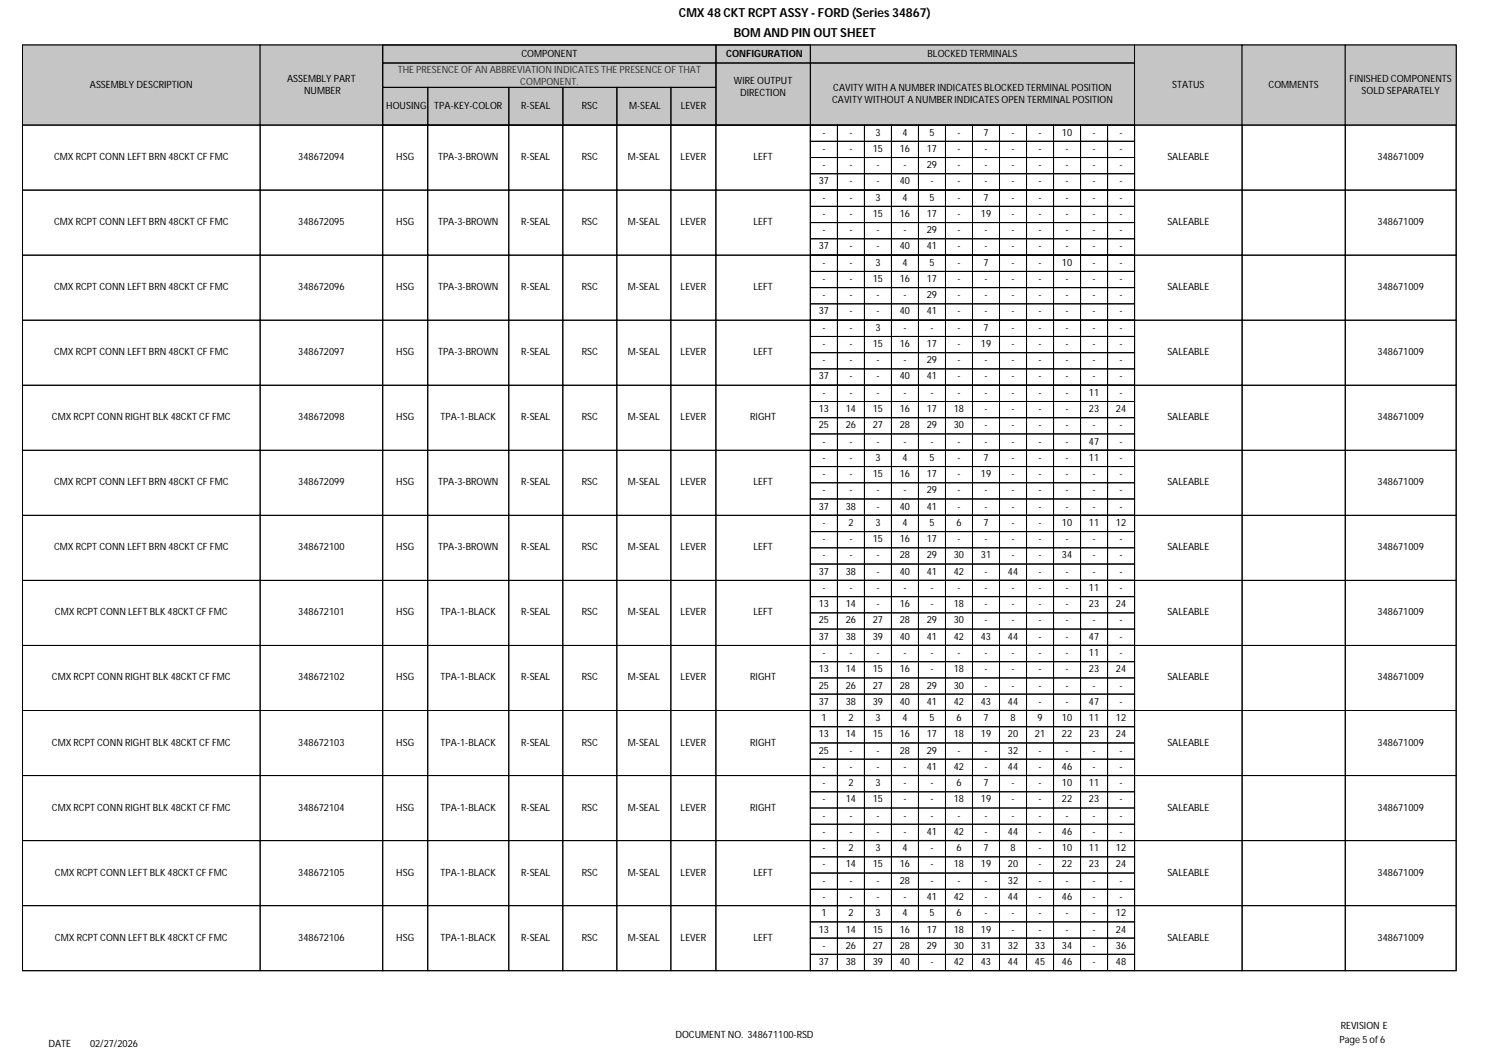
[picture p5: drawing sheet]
<svg xmlns="http://www.w3.org/2000/svg" width="420mm" height="297mm" viewBox="0 0 420 297" stroke-linecap="round" stroke-linejoin="round" font-family="sans-serif">
<defs><g id="words">
<g font-size="3.5">
<text x="191.5" y="4.7">CMX 48 CKT RCPT ASSY - FORD (Series 34867)</text>
<text x="207" y="10.4">BOM AND PIN OUT SHEET</text>
</g>
<g font-size="2.8">
<text x="147.1" y="15.9">COMPONENT</text>
<text x="204.8" y="15.9">CONFIGURATION</text>
<text x="261.6" y="15.9">BLOCKED TERMINALS</text>
<text x="81" y="23">ASSEMBLY PART</text>
<text x="207" y="23.8">WIRE OUTPUT</text>
<text x="380.7" y="23">FINISHED COMPONENTS</text>
<text x="25.4" y="24.7">ASSEMBLY DESCRIPTION</text>
<text x="85.8" y="26.4">NUMBER</text>
<text x="208.8" y="27.2">DIRECTION</text>
<text x="234.7" y="28.9">CAVITY WITHOUT A NUMBER INDICATES OPEN TERMINAL POSITION</text>
<text x="235" y="25.5">CAVITY WITH A NUMBER INDICATES BLOCKED TERMINAL POSITION</text>
<text x="330.6" y="24.7">STATUS</text>
<text x="357.8" y="24.7">COMMENTS</text>
<text x="384.1" y="26.4">SOLD SEPARATELY</text>
<text x="108.9" y="30.7">HOUSING</text>
<text x="122.5" y="30.7">TPA-KEY-COLOR</text>
<text x="147" y="30.7">R-SEAL</text>
<text x="164.1" y="30.7">RSC</text>
<text x="177.4" y="30.7">M-SEAL</text>
<text x="192" y="30.7">LEVER</text>
<text x="232" y="38.3">-</text>
<text x="239.6" y="38.3">-</text>
<text x="246.9" y="38.3">3</text>
<text x="254.5" y="38.3">4</text>
<text x="262.2" y="38.3">5</text>
<text x="270.1" y="38.3">-</text>
<text x="277.4" y="38.3">7</text>
<text x="285.3" y="38.3">-</text>
<text x="292.9" y="38.3">-</text>
<text x="299.5" y="38.3">10</text>
<text x="308.2" y="38.3">-</text>
<text x="315.8" y="38.3">-</text>
<text x="15.3" y="45.2">CMX RCPT CONN LEFT BRN 48CKT CF FMC</text>
<text x="84.1" y="45.2">348672094</text>
<text x="111.8" y="45.2">HSG</text>
<text x="123.6" y="45.2">TPA-3-BROWN</text>
<text x="147" y="45.2">R-SEAL</text>
<text x="164.1" y="45.2">RSC</text>
<text x="177.1" y="45.2">M-SEAL</text>
<text x="192" y="45.2">LEVER</text>
<text x="212.5" y="45.2">LEFT</text>
<text x="232" y="42.9">-</text>
<text x="232" y="47.4">-</text>
<text x="239.6" y="42.9">-</text>
<text x="239.6" y="47.4">-</text>
<text x="246.2" y="42.9">15</text>
<text x="247.2" y="47.4">-</text>
<text x="253.8" y="42.9">16</text>
<text x="254.8" y="47.4">-</text>
<text x="261.4" y="42.9">17</text>
<text x="261.4" y="47.4">29</text>
<text x="270.1" y="42.9">-</text>
<text x="270.1" y="47.4">-</text>
<text x="277.7" y="42.9">-</text>
<text x="277.7" y="47.4">-</text>
<text x="285.3" y="42.9">-</text>
<text x="285.3" y="47.4">-</text>
<text x="292.9" y="42.9">-</text>
<text x="292.9" y="47.4">-</text>
<text x="300.5" y="42.9">-</text>
<text x="300.5" y="47.4">-</text>
<text x="308.2" y="42.9">-</text>
<text x="308.2" y="47.4">-</text>
<text x="315.8" y="42.9">-</text>
<text x="315.8" y="47.4">-</text>
<text x="329.3" y="45.2">SALEABLE</text>
<text x="388.6" y="45.2">348671009</text>
<text x="231" y="52">37</text>
<text x="239.6" y="52">-</text>
<text x="247.2" y="52">-</text>
<text x="253.8" y="52">40</text>
<text x="262.4" y="52">-</text>
<text x="270.1" y="52">-</text>
<text x="277.7" y="52">-</text>
<text x="285.3" y="52">-</text>
<text x="292.9" y="52">-</text>
<text x="300.5" y="52">-</text>
<text x="308.2" y="52">-</text>
<text x="315.8" y="52">-</text>
<text x="232" y="56.6">-</text>
<text x="239.6" y="56.6">-</text>
<text x="246.9" y="56.6">3</text>
<text x="254.5" y="56.6">4</text>
<text x="262.2" y="56.6">5</text>
<text x="270.1" y="56.6">-</text>
<text x="277.4" y="56.6">7</text>
<text x="285.3" y="56.6">-</text>
<text x="292.9" y="56.6">-</text>
<text x="300.5" y="56.6">-</text>
<text x="308.2" y="56.6">-</text>
<text x="315.8" y="56.6">-</text>
<text x="15.3" y="63.5">CMX RCPT CONN LEFT BRN 48CKT CF FMC</text>
<text x="84.1" y="63.5">348672095</text>
<text x="111.8" y="63.5">HSG</text>
<text x="123.6" y="63.5">TPA-3-BROWN</text>
<text x="147" y="63.5">R-SEAL</text>
<text x="164.1" y="63.5">RSC</text>
<text x="177.1" y="63.5">M-SEAL</text>
<text x="192" y="63.5">LEVER</text>
<text x="212.5" y="63.5">LEFT</text>
<text x="232" y="61.2">-</text>
<text x="232" y="65.8">-</text>
<text x="239.6" y="61.2">-</text>
<text x="239.6" y="65.8">-</text>
<text x="246.2" y="61.2">15</text>
<text x="247.2" y="65.8">-</text>
<text x="253.8" y="61.2">16</text>
<text x="254.8" y="65.8">-</text>
<text x="261.4" y="61.2">17</text>
<text x="261.4" y="65.8">29</text>
<text x="270.1" y="61.2">-</text>
<text x="270.1" y="65.8">-</text>
<text x="276.7" y="61.2">19</text>
<text x="277.7" y="65.8">-</text>
<text x="285.3" y="61.2">-</text>
<text x="285.3" y="65.8">-</text>
<text x="292.9" y="61.2">-</text>
<text x="292.9" y="65.8">-</text>
<text x="300.5" y="61.2">-</text>
<text x="300.5" y="65.8">-</text>
<text x="308.2" y="61.2">-</text>
<text x="308.2" y="65.8">-</text>
<text x="315.8" y="61.2">-</text>
<text x="315.8" y="65.8">-</text>
<text x="329.3" y="63.5">SALEABLE</text>
<text x="388.6" y="63.5">348671009</text>
<text x="231" y="70.3">37</text>
<text x="239.6" y="70.3">-</text>
<text x="247.2" y="70.3">-</text>
<text x="253.8" y="70.3">40</text>
<text x="261.4" y="70.3">41</text>
<text x="270.1" y="70.3">-</text>
<text x="277.7" y="70.3">-</text>
<text x="285.3" y="70.3">-</text>
<text x="292.9" y="70.3">-</text>
<text x="300.5" y="70.3">-</text>
<text x="308.2" y="70.3">-</text>
<text x="315.8" y="70.3">-</text>
<text x="232" y="75">-</text>
<text x="239.6" y="75">-</text>
<text x="246.9" y="75">3</text>
<text x="254.5" y="75">4</text>
<text x="262.2" y="75">5</text>
<text x="270.1" y="75">-</text>
<text x="277.4" y="75">7</text>
<text x="285.3" y="75">-</text>
<text x="292.9" y="75">-</text>
<text x="299.5" y="75">10</text>
<text x="308.2" y="75">-</text>
<text x="315.8" y="75">-</text>
<text x="15.3" y="81.8">CMX RCPT CONN LEFT BRN 48CKT CF FMC</text>
<text x="84.1" y="81.8">348672096</text>
<text x="111.8" y="81.8">HSG</text>
<text x="123.6" y="81.8">TPA-3-BROWN</text>
<text x="147" y="81.8">R-SEAL</text>
<text x="164.1" y="81.8">RSC</text>
<text x="177.1" y="81.8">M-SEAL</text>
<text x="192" y="81.8">LEVER</text>
<text x="212.5" y="81.8">LEFT</text>
<text x="232" y="79.5">-</text>
<text x="239.6" y="79.5">-</text>
<text x="246.2" y="79.5">15</text>
<text x="253.8" y="79.5">16</text>
<text x="261.4" y="79.5">17</text>
<text x="270.1" y="79.5">-</text>
<text x="277.7" y="79.5">-</text>
<text x="285.3" y="79.5">-</text>
<text x="292.9" y="79.5">-</text>
<text x="300.5" y="79.5">-</text>
<text x="308.2" y="79.5">-</text>
<text x="315.8" y="79.5">-</text>
<text x="329.3" y="81.8">SALEABLE</text>
<text x="388.6" y="81.8">348671009</text>
<text x="231" y="88.7">37</text>
<text x="232" y="84.1">-</text>
<text x="239.6" y="88.7">-</text>
<text x="239.6" y="84.1">-</text>
<text x="247.2" y="88.7">-</text>
<text x="247.2" y="84.1">-</text>
<text x="253.8" y="88.7">40</text>
<text x="254.8" y="84.1">-</text>
<text x="261.4" y="88.7">41</text>
<text x="261.4" y="84.1">29</text>
<text x="270.1" y="88.7">-</text>
<text x="270.1" y="84.1">-</text>
<text x="277.7" y="88.7">-</text>
<text x="277.7" y="84.1">-</text>
<text x="285.3" y="88.7">-</text>
<text x="285.3" y="84.1">-</text>
<text x="292.9" y="88.7">-</text>
<text x="292.9" y="84.1">-</text>
<text x="300.5" y="88.7">-</text>
<text x="300.5" y="84.1">-</text>
<text x="308.2" y="88.7">-</text>
<text x="308.2" y="84.1">-</text>
<text x="315.8" y="88.7">-</text>
<text x="315.8" y="84.1">-</text>
<text x="232" y="93.3">-</text>
<text x="239.6" y="93.3">-</text>
<text x="246.9" y="93.3">3</text>
<text x="254.8" y="93.3">-</text>
<text x="262.4" y="93.3">-</text>
<text x="270.1" y="93.3">-</text>
<text x="277.4" y="93.3">7</text>
<text x="285.3" y="93.3">-</text>
<text x="292.9" y="93.3">-</text>
<text x="300.5" y="93.3">-</text>
<text x="308.2" y="93.3">-</text>
<text x="315.8" y="93.3">-</text>
<text x="15.3" y="100.2">CMX RCPT CONN LEFT BRN 48CKT CF FMC</text>
<text x="84.1" y="100.2">348672097</text>
<text x="111.8" y="100.2">HSG</text>
<text x="123.6" y="100.2">TPA-3-BROWN</text>
<text x="147" y="100.2">R-SEAL</text>
<text x="164.1" y="100.2">RSC</text>
<text x="177.1" y="100.2">M-SEAL</text>
<text x="192" y="100.2">LEVER</text>
<text x="212.5" y="100.2">LEFT</text>
<text x="232" y="97.9">-</text>
<text x="239.6" y="97.9">-</text>
<text x="246.2" y="97.9">15</text>
<text x="253.8" y="97.9">16</text>
<text x="261.4" y="97.9">17</text>
<text x="270.1" y="97.9">-</text>
<text x="276.7" y="97.9">19</text>
<text x="285.3" y="97.9">-</text>
<text x="292.9" y="97.9">-</text>
<text x="300.5" y="97.9">-</text>
<text x="308.2" y="97.9">-</text>
<text x="315.8" y="97.9">-</text>
<text x="329.3" y="100.2">SALEABLE</text>
<text x="388.6" y="100.2">348671009</text>
<text x="231" y="107">37</text>
<text x="232" y="102.5">-</text>
<text x="239.6" y="107">-</text>
<text x="239.6" y="102.5">-</text>
<text x="247.2" y="107">-</text>
<text x="247.2" y="102.5">-</text>
<text x="253.8" y="107">40</text>
<text x="254.8" y="102.5">-</text>
<text x="261.4" y="107">41</text>
<text x="261.4" y="102.5">29</text>
<text x="270.1" y="107">-</text>
<text x="270.1" y="102.5">-</text>
<text x="277.7" y="107">-</text>
<text x="277.7" y="102.5">-</text>
<text x="285.3" y="107">-</text>
<text x="285.3" y="102.5">-</text>
<text x="292.9" y="107">-</text>
<text x="292.9" y="102.5">-</text>
<text x="300.5" y="107">-</text>
<text x="300.5" y="102.5">-</text>
<text x="308.2" y="107">-</text>
<text x="308.2" y="102.5">-</text>
<text x="315.8" y="107">-</text>
<text x="315.8" y="102.5">-</text>
<text x="232" y="111.7">-</text>
<text x="239.6" y="111.7">-</text>
<text x="247.2" y="111.7">-</text>
<text x="254.8" y="111.7">-</text>
<text x="262.4" y="111.7">-</text>
<text x="270.1" y="111.7">-</text>
<text x="277.7" y="111.7">-</text>
<text x="285.3" y="111.7">-</text>
<text x="292.9" y="111.7">-</text>
<text x="300.5" y="111.7">-</text>
<text x="307.2" y="111.7">11</text>
<text x="315.8" y="111.7">-</text>
<text x="14.6" y="118.5">CMX RCPT CONN RIGHT BLK 48CKT CF FMC</text>
<text x="84.1" y="118.5">348672098</text>
<text x="111.8" y="118.5">HSG</text>
<text x="124.3" y="118.5">TPA-1-BLACK</text>
<text x="147" y="118.5">R-SEAL</text>
<text x="164.1" y="118.5">RSC</text>
<text x="177.1" y="118.5">M-SEAL</text>
<text x="192" y="118.5">LEVER</text>
<text x="211.6" y="118.5">RIGHT</text>
<text x="231" y="116.2">13</text>
<text x="238.6" y="116.2">14</text>
<text x="246.2" y="116.2">15</text>
<text x="253.8" y="116.2">16</text>
<text x="261.4" y="116.2">17</text>
<text x="269.1" y="116.2">18</text>
<text x="277.7" y="116.2">-</text>
<text x="285.3" y="116.2">-</text>
<text x="292.9" y="116.2">-</text>
<text x="300.5" y="116.2">-</text>
<text x="307.2" y="116.2">23</text>
<text x="314.8" y="116.2">24</text>
<text x="329.3" y="118.5">SALEABLE</text>
<text x="388.6" y="118.5">348671009</text>
<text x="231" y="120.8">25</text>
<text x="232" y="125.4">-</text>
<text x="238.6" y="120.8">26</text>
<text x="239.6" y="125.4">-</text>
<text x="246.2" y="120.8">27</text>
<text x="247.2" y="125.4">-</text>
<text x="253.8" y="120.8">28</text>
<text x="254.8" y="125.4">-</text>
<text x="261.4" y="120.8">29</text>
<text x="262.4" y="125.4">-</text>
<text x="269.1" y="120.8">30</text>
<text x="270.1" y="125.4">-</text>
<text x="277.7" y="125.4">-</text>
<text x="277.7" y="120.8">-</text>
<text x="285.3" y="125.4">-</text>
<text x="285.3" y="120.8">-</text>
<text x="292.9" y="125.4">-</text>
<text x="292.9" y="120.8">-</text>
<text x="300.5" y="125.4">-</text>
<text x="300.5" y="120.8">-</text>
<text x="307.2" y="125.4">47</text>
<text x="308.2" y="120.8">-</text>
<text x="315.8" y="125.4">-</text>
<text x="315.8" y="120.8">-</text>
<text x="232" y="130">-</text>
<text x="239.6" y="130">-</text>
<text x="246.9" y="130">3</text>
<text x="254.5" y="130">4</text>
<text x="262.2" y="130">5</text>
<text x="270.1" y="130">-</text>
<text x="277.4" y="130">7</text>
<text x="285.3" y="130">-</text>
<text x="292.9" y="130">-</text>
<text x="300.5" y="130">-</text>
<text x="307.2" y="130">11</text>
<text x="315.8" y="130">-</text>
<text x="15.3" y="136.9">CMX RCPT CONN LEFT BRN 48CKT CF FMC</text>
<text x="84.1" y="136.9">348672099</text>
<text x="111.8" y="136.9">HSG</text>
<text x="123.6" y="136.9">TPA-3-BROWN</text>
<text x="147" y="136.9">R-SEAL</text>
<text x="164.1" y="136.9">RSC</text>
<text x="177.1" y="136.9">M-SEAL</text>
<text x="192" y="136.9">LEVER</text>
<text x="212.5" y="136.9">LEFT</text>
<text x="232" y="134.6">-</text>
<text x="239.6" y="134.6">-</text>
<text x="246.2" y="134.6">15</text>
<text x="253.8" y="134.6">16</text>
<text x="261.4" y="134.6">17</text>
<text x="270.1" y="134.6">-</text>
<text x="276.7" y="134.6">19</text>
<text x="285.3" y="134.6">-</text>
<text x="292.9" y="134.6">-</text>
<text x="300.5" y="134.6">-</text>
<text x="308.2" y="134.6">-</text>
<text x="315.8" y="134.6">-</text>
<text x="329.3" y="136.9">SALEABLE</text>
<text x="388.6" y="136.9">348671009</text>
<text x="231" y="143.7">37</text>
<text x="232" y="139.2">-</text>
<text x="238.6" y="143.7">38</text>
<text x="239.6" y="139.2">-</text>
<text x="247.2" y="143.7">-</text>
<text x="247.2" y="139.2">-</text>
<text x="253.8" y="143.7">40</text>
<text x="254.8" y="139.2">-</text>
<text x="261.4" y="143.7">41</text>
<text x="261.4" y="139.2">29</text>
<text x="270.1" y="143.7">-</text>
<text x="270.1" y="139.2">-</text>
<text x="277.7" y="143.7">-</text>
<text x="277.7" y="139.2">-</text>
<text x="285.3" y="143.7">-</text>
<text x="285.3" y="139.2">-</text>
<text x="292.9" y="143.7">-</text>
<text x="292.9" y="139.2">-</text>
<text x="300.5" y="143.7">-</text>
<text x="300.5" y="139.2">-</text>
<text x="308.2" y="143.7">-</text>
<text x="308.2" y="139.2">-</text>
<text x="315.8" y="143.7">-</text>
<text x="315.8" y="139.2">-</text>
<text x="232" y="148.4">-</text>
<text x="239.3" y="148.4">2</text>
<text x="246.9" y="148.4">3</text>
<text x="254.5" y="148.4">4</text>
<text x="262.2" y="148.4">5</text>
<text x="269.8" y="148.4">6</text>
<text x="277.4" y="148.4">7</text>
<text x="285.3" y="148.4">-</text>
<text x="292.9" y="148.4">-</text>
<text x="299.5" y="148.4">10</text>
<text x="307.2" y="148.4">11</text>
<text x="314.8" y="148.3">12</text>
<text x="15.3" y="155.2">CMX RCPT CONN LEFT BRN 48CKT CF FMC</text>
<text x="84.1" y="155.2">348672100</text>
<text x="111.8" y="155.2">HSG</text>
<text x="123.6" y="155.2">TPA-3-BROWN</text>
<text x="147" y="155.2">R-SEAL</text>
<text x="164.1" y="155.2">RSC</text>
<text x="177.1" y="155.2">M-SEAL</text>
<text x="192" y="155.2">LEVER</text>
<text x="212.5" y="155.2">LEFT</text>
<text x="232" y="152.9">-</text>
<text x="239.6" y="152.9">-</text>
<text x="246.2" y="152.9">15</text>
<text x="253.8" y="152.9">16</text>
<text x="261.4" y="152.9">17</text>
<text x="270.1" y="152.9">-</text>
<text x="277.7" y="152.9">-</text>
<text x="285.3" y="152.9">-</text>
<text x="292.9" y="152.9">-</text>
<text x="300.5" y="152.9">-</text>
<text x="308.2" y="152.9">-</text>
<text x="315.8" y="152.9">-</text>
<text x="329.3" y="155.2">SALEABLE</text>
<text x="388.6" y="155.2">348671009</text>
<text x="232" y="157.5">-</text>
<text x="239.6" y="157.5">-</text>
<text x="247.2" y="157.5">-</text>
<text x="253.8" y="157.5">28</text>
<text x="261.4" y="157.5">29</text>
<text x="269.1" y="157.5">30</text>
<text x="276.7" y="157.5">31</text>
<text x="285.3" y="157.5">-</text>
<text x="292.9" y="157.5">-</text>
<text x="299.5" y="157.5">34</text>
<text x="308.2" y="157.5">-</text>
<text x="315.8" y="157.5">-</text>
<text x="231" y="162.1">37</text>
<text x="232" y="166.7">-</text>
<text x="238.6" y="162.1">38</text>
<text x="239.6" y="166.7">-</text>
<text x="247.2" y="162.1">-</text>
<text x="247.2" y="166.7">-</text>
<text x="253.8" y="162.1">40</text>
<text x="254.8" y="166.7">-</text>
<text x="261.4" y="162.1">41</text>
<text x="262.4" y="166.7">-</text>
<text x="269.1" y="162.1">42</text>
<text x="270.1" y="166.7">-</text>
<text x="277.7" y="162.1">-</text>
<text x="277.7" y="166.7">-</text>
<text x="284.3" y="162.1">44</text>
<text x="285.3" y="166.7">-</text>
<text x="292.9" y="162.1">-</text>
<text x="292.9" y="166.7">-</text>
<text x="300.5" y="162.1">-</text>
<text x="300.5" y="166.7">-</text>
<text x="307.2" y="166.7">11</text>
<text x="308.2" y="162.1">-</text>
<text x="315.8" y="162.1">-</text>
<text x="315.8" y="166.7">-</text>
<text x="15.5" y="173.6">CMX RCPT CONN LEFT BLK 48CKT CF FMC</text>
<text x="84.1" y="173.6">348672101</text>
<text x="111.8" y="173.6">HSG</text>
<text x="124.3" y="173.6">TPA-1-BLACK</text>
<text x="147" y="173.6">R-SEAL</text>
<text x="164.1" y="173.6">RSC</text>
<text x="177.1" y="173.6">M-SEAL</text>
<text x="192" y="173.6">LEVER</text>
<text x="212.5" y="173.6">LEFT</text>
<text x="231" y="171.3">13</text>
<text x="238.6" y="171.3">14</text>
<text x="247.2" y="171.3">-</text>
<text x="253.8" y="171.3">16</text>
<text x="262.4" y="171.3">-</text>
<text x="269.1" y="171.3">18</text>
<text x="277.7" y="171.3">-</text>
<text x="285.3" y="171.3">-</text>
<text x="292.9" y="171.3">-</text>
<text x="300.5" y="171.3">-</text>
<text x="307.2" y="171.3">23</text>
<text x="314.8" y="171.3">24</text>
<text x="329.3" y="173.6">SALEABLE</text>
<text x="388.6" y="173.6">348671009</text>
<text x="231" y="175.9">25</text>
<text x="238.6" y="175.9">26</text>
<text x="246.2" y="175.9">27</text>
<text x="253.8" y="175.9">28</text>
<text x="261.4" y="175.9">29</text>
<text x="269.1" y="175.9">30</text>
<text x="277.7" y="175.9">-</text>
<text x="285.3" y="175.9">-</text>
<text x="292.9" y="175.9">-</text>
<text x="300.5" y="175.9">-</text>
<text x="308.2" y="175.9">-</text>
<text x="315.8" y="175.9">-</text>
<text x="231" y="180.4">37</text>
<text x="232" y="185.1">-</text>
<text x="238.6" y="180.4">38</text>
<text x="239.6" y="185.1">-</text>
<text x="246.2" y="180.4">39</text>
<text x="247.2" y="185.1">-</text>
<text x="253.8" y="180.4">40</text>
<text x="254.8" y="185.1">-</text>
<text x="261.4" y="180.4">41</text>
<text x="262.4" y="185">-</text>
<text x="269.1" y="180.4">42</text>
<text x="270.1" y="185">-</text>
<text x="276.7" y="180.4">43</text>
<text x="277.7" y="185">-</text>
<text x="284.3" y="180.4">44</text>
<text x="285.3" y="185">-</text>
<text x="292.9" y="180.4">-</text>
<text x="292.9" y="185">-</text>
<text x="300.5" y="180.4">-</text>
<text x="300.5" y="185">-</text>
<text x="307.2" y="180.4">47</text>
<text x="307.2" y="185">11</text>
<text x="315.8" y="180.4">-</text>
<text x="315.8" y="185">-</text>
<text x="14.6" y="191.9">CMX RCPT CONN RIGHT BLK 48CKT CF FMC</text>
<text x="84.1" y="191.9">348672102</text>
<text x="111.8" y="191.9">HSG</text>
<text x="124.3" y="191.9">TPA-1-BLACK</text>
<text x="147" y="191.9">R-SEAL</text>
<text x="164.1" y="191.9">RSC</text>
<text x="177.1" y="191.9">M-SEAL</text>
<text x="192" y="191.9">LEVER</text>
<text x="211.6" y="191.9">RIGHT</text>
<text x="231" y="189.6">13</text>
<text x="238.6" y="189.6">14</text>
<text x="246.2" y="189.6">15</text>
<text x="253.8" y="189.6">16</text>
<text x="262.4" y="189.6">-</text>
<text x="269.1" y="189.6">18</text>
<text x="277.7" y="189.6">-</text>
<text x="285.3" y="189.6">-</text>
<text x="292.9" y="189.6">-</text>
<text x="300.5" y="189.6">-</text>
<text x="307.2" y="189.6">23</text>
<text x="314.8" y="189.6">24</text>
<text x="329.3" y="191.9">SALEABLE</text>
<text x="388.6" y="191.9">348671009</text>
<text x="231" y="194.2">25</text>
<text x="238.6" y="194.2">26</text>
<text x="246.2" y="194.2">27</text>
<text x="253.8" y="194.2">28</text>
<text x="261.4" y="194.2">29</text>
<text x="269.1" y="194.2">30</text>
<text x="277.7" y="194.2">-</text>
<text x="285.3" y="194.2">-</text>
<text x="292.9" y="194.2">-</text>
<text x="300.5" y="194.2">-</text>
<text x="308.2" y="194.2">-</text>
<text x="315.8" y="194.2">-</text>
<text x="231" y="198.8">37</text>
<text x="231.7" y="203.4">1</text>
<text x="238.6" y="198.8">38</text>
<text x="239.3" y="203.4">2</text>
<text x="246.2" y="198.8">39</text>
<text x="246.9" y="203.4">3</text>
<text x="253.8" y="198.8">40</text>
<text x="254.5" y="203.4">4</text>
<text x="261.4" y="198.8">41</text>
<text x="262.2" y="203.4">5</text>
<text x="269.1" y="198.8">42</text>
<text x="269.8" y="203.4">6</text>
<text x="276.7" y="198.8">43</text>
<text x="277.4" y="203.4">7</text>
<text x="284.3" y="198.8">44</text>
<text x="285" y="203.4">8</text>
<text x="292.6" y="203.4">9</text>
<text x="292.9" y="198.8">-</text>
<text x="299.5" y="203.4">10</text>
<text x="300.5" y="198.8">-</text>
<text x="307.2" y="198.8">47</text>
<text x="307.2" y="203.4">11</text>
<text x="314.8" y="203.4">12</text>
<text x="315.8" y="198.8">-</text>
<text x="231" y="208">13</text>
<text x="238.6" y="208">14</text>
<text x="246.2" y="208">15</text>
<text x="253.8" y="208">16</text>
<text x="261.4" y="208">17</text>
<text x="269.1" y="208">18</text>
<text x="276.7" y="208">19</text>
<text x="284.3" y="208">20</text>
<text x="291.9" y="208">21</text>
<text x="299.5" y="208">22</text>
<text x="307.2" y="208">23</text>
<text x="314.8" y="208">24</text>
<text x="14.6" y="210.3">CMX RCPT CONN RIGHT BLK 48CKT CF FMC</text>
<text x="84.1" y="210.3">348672103</text>
<text x="111.8" y="210.3">HSG</text>
<text x="124.3" y="210.3">TPA-1-BLACK</text>
<text x="147" y="210.3">R-SEAL</text>
<text x="164.1" y="210.3">RSC</text>
<text x="177.1" y="210.3">M-SEAL</text>
<text x="192" y="210.3">LEVER</text>
<text x="211.6" y="210.3">RIGHT</text>
<text x="231" y="212.5">25</text>
<text x="239.6" y="212.5">-</text>
<text x="247.2" y="212.5">-</text>
<text x="253.8" y="212.5">28</text>
<text x="261.4" y="212.5">29</text>
<text x="270.1" y="212.5">-</text>
<text x="277.7" y="212.5">-</text>
<text x="284.3" y="212.5">32</text>
<text x="292.9" y="212.5">-</text>
<text x="300.5" y="212.5">-</text>
<text x="308.2" y="212.5">-</text>
<text x="315.8" y="212.5">-</text>
<text x="329.3" y="210.3">SALEABLE</text>
<text x="388.6" y="210.3">348671009</text>
<text x="232" y="217.1">-</text>
<text x="232" y="221.7">-</text>
<text x="239.3" y="221.7">2</text>
<text x="239.6" y="217.1">-</text>
<text x="246.9" y="221.7">3</text>
<text x="247.2" y="217.1">-</text>
<text x="254.8" y="217.1">-</text>
<text x="254.8" y="221.7">-</text>
<text x="261.4" y="217.1">41</text>
<text x="262.4" y="221.7">-</text>
<text x="269.1" y="217.1">42</text>
<text x="269.8" y="221.7">6</text>
<text x="277.4" y="221.7">7</text>
<text x="277.7" y="217.1">-</text>
<text x="284.3" y="217.1">44</text>
<text x="285.3" y="221.7">-</text>
<text x="292.9" y="217.1">-</text>
<text x="292.9" y="221.7">-</text>
<text x="299.5" y="217.1">46</text>
<text x="299.5" y="221.7">10</text>
<text x="307.2" y="221.7">11</text>
<text x="308.2" y="217.1">-</text>
<text x="315.8" y="217.1">-</text>
<text x="315.8" y="221.7">-</text>
<text x="232" y="226.3">-</text>
<text x="238.6" y="226.3">14</text>
<text x="246.2" y="226.3">15</text>
<text x="254.8" y="226.3">-</text>
<text x="262.4" y="226.3">-</text>
<text x="269.1" y="226.3">18</text>
<text x="276.7" y="226.3">19</text>
<text x="285.3" y="226.3">-</text>
<text x="292.9" y="226.3">-</text>
<text x="299.5" y="226.3">22</text>
<text x="307.2" y="226.3">23</text>
<text x="315.8" y="226.3">-</text>
<text x="14.6" y="228.6">CMX RCPT CONN RIGHT BLK 48CKT CF FMC</text>
<text x="84.1" y="228.6">348672104</text>
<text x="111.8" y="228.6">HSG</text>
<text x="124.3" y="228.6">TPA-1-BLACK</text>
<text x="147" y="228.6">R-SEAL</text>
<text x="164.1" y="228.6">RSC</text>
<text x="177.1" y="228.6">M-SEAL</text>
<text x="192" y="228.6">LEVER</text>
<text x="211.6" y="228.6">RIGHT</text>
<text x="232" y="230.9">-</text>
<text x="239.6" y="230.9">-</text>
<text x="247.2" y="230.9">-</text>
<text x="254.8" y="230.9">-</text>
<text x="262.4" y="230.9">-</text>
<text x="270.1" y="230.9">-</text>
<text x="277.7" y="230.9">-</text>
<text x="285.3" y="230.9">-</text>
<text x="292.9" y="230.9">-</text>
<text x="300.5" y="230.9">-</text>
<text x="308.2" y="230.9">-</text>
<text x="315.8" y="230.9">-</text>
<text x="329.3" y="228.6">SALEABLE</text>
<text x="388.6" y="228.6">348671009</text>
<text x="232" y="235.5">-</text>
<text x="239.6" y="235.5">-</text>
<text x="247.2" y="235.5">-</text>
<text x="254.8" y="235.5">-</text>
<text x="261.4" y="235.5">41</text>
<text x="269.1" y="235.5">42</text>
<text x="277.7" y="235.5">-</text>
<text x="284.3" y="235.5">44</text>
<text x="292.9" y="235.5">-</text>
<text x="299.5" y="235.5">46</text>
<text x="308.2" y="235.5">-</text>
<text x="315.8" y="235.5">-</text>
<text x="232" y="240.1">-</text>
<text x="232" y="244.7">-</text>
<text x="238.6" y="244.7">14</text>
<text x="239.3" y="240.1">2</text>
<text x="246.2" y="244.7">15</text>
<text x="246.9" y="240.1">3</text>
<text x="253.8" y="244.7">16</text>
<text x="254.5" y="240.1">4</text>
<text x="262.4" y="240.1">-</text>
<text x="262.4" y="244.7">-</text>
<text x="269.1" y="244.7">18</text>
<text x="269.8" y="240.1">6</text>
<text x="276.7" y="244.7">19</text>
<text x="277.4" y="240.1">7</text>
<text x="284.3" y="244.7">20</text>
<text x="285" y="240.1">8</text>
<text x="292.9" y="240.1">-</text>
<text x="292.9" y="244.7">-</text>
<text x="299.5" y="240.1">10</text>
<text x="299.5" y="244.7">22</text>
<text x="307.2" y="240.1">11</text>
<text x="307.2" y="244.7">23</text>
<text x="314.8" y="240.1">12</text>
<text x="314.8" y="244.7">24</text>
<text x="15.5" y="247">CMX RCPT CONN LEFT BLK 48CKT CF FMC</text>
<text x="84.1" y="247">348672105</text>
<text x="111.8" y="247">HSG</text>
<text x="124.3" y="247">TPA-1-BLACK</text>
<text x="147" y="247">R-SEAL</text>
<text x="164.1" y="247">RSC</text>
<text x="177.1" y="247">M-SEAL</text>
<text x="192" y="247">LEVER</text>
<text x="212.5" y="247">LEFT</text>
<text x="232" y="249.2">-</text>
<text x="239.6" y="249.2">-</text>
<text x="247.2" y="249.2">-</text>
<text x="253.8" y="249.2">28</text>
<text x="262.4" y="249.2">-</text>
<text x="270.1" y="249.2">-</text>
<text x="277.7" y="249.2">-</text>
<text x="284.3" y="249.2">32</text>
<text x="292.9" y="249.2">-</text>
<text x="300.5" y="249.2">-</text>
<text x="308.2" y="249.2">-</text>
<text x="315.8" y="249.2">-</text>
<text x="329.3" y="247">SALEABLE</text>
<text x="388.6" y="247">348671009</text>
<text x="232" y="253.8">-</text>
<text x="239.6" y="253.8">-</text>
<text x="247.2" y="253.8">-</text>
<text x="254.8" y="253.8">-</text>
<text x="261.4" y="253.8">41</text>
<text x="269.1" y="253.8">42</text>
<text x="277.7" y="253.8">-</text>
<text x="284.3" y="253.8">44</text>
<text x="292.9" y="253.8">-</text>
<text x="299.5" y="253.8">46</text>
<text x="308.2" y="253.8">-</text>
<text x="315.8" y="253.8">-</text>
<text x="231" y="263">13</text>
<text x="231.7" y="258.4">1</text>
<text x="238.6" y="263">14</text>
<text x="239.3" y="258.4">2</text>
<text x="246.2" y="263">15</text>
<text x="246.9" y="258.4">3</text>
<text x="253.8" y="263">16</text>
<text x="254.5" y="258.4">4</text>
<text x="261.4" y="263">17</text>
<text x="262.2" y="258.4">5</text>
<text x="269.1" y="263">18</text>
<text x="269.8" y="258.4">6</text>
<text x="276.7" y="263">19</text>
<text x="277.7" y="258.4">-</text>
<text x="285.3" y="258.4">-</text>
<text x="285.3" y="263">-</text>
<text x="292.9" y="258.4">-</text>
<text x="292.9" y="263">-</text>
<text x="300.5" y="258.4">-</text>
<text x="300.5" y="263">-</text>
<text x="308.2" y="258.4">-</text>
<text x="308.2" y="263">-</text>
<text x="314.8" y="258.4">12</text>
<text x="314.8" y="263">24</text>
<text x="15.5" y="265.3">CMX RCPT CONN LEFT BLK 48CKT CF FMC</text>
<text x="84.1" y="265.3">348672106</text>
<text x="111.8" y="265.3">HSG</text>
<text x="124.3" y="265.3">TPA-1-BLACK</text>
<text x="147" y="265.3">R-SEAL</text>
<text x="164.1" y="265.3">RSC</text>
<text x="177.1" y="265.3">M-SEAL</text>
<text x="192" y="265.3">LEVER</text>
<text x="212.5" y="265.3">LEFT</text>
<text x="232" y="267.6">-</text>
<text x="238.6" y="267.6">26</text>
<text x="246.2" y="267.6">27</text>
<text x="253.8" y="267.6">28</text>
<text x="261.4" y="267.6">29</text>
<text x="269.1" y="267.6">30</text>
<text x="276.7" y="267.6">31</text>
<text x="284.3" y="267.6">32</text>
<text x="291.9" y="267.6">33</text>
<text x="299.5" y="267.6">34</text>
<text x="308.2" y="267.6">-</text>
<text x="314.8" y="267.6">36</text>
<text x="329.3" y="265.3">SALEABLE</text>
<text x="388.6" y="265.3">348671009</text>
<text x="231" y="272.2">37</text>
<text x="238.6" y="272.2">38</text>
<text x="246.2" y="272.2">39</text>
<text x="253.8" y="272.2">40</text>
<text x="262.4" y="272.2">-</text>
<text x="269.1" y="272.2">42</text>
<text x="276.7" y="272.2">43</text>
<text x="284.3" y="272.2">44</text>
<text x="291.9" y="272.2">45</text>
<text x="299.5" y="272.2">46</text>
<text x="308.2" y="272.2">-</text>
<text x="314.8" y="272.2">48</text>
<text x="190.5" y="292.8">DOCUMENT NO. 348671100-RSD</text>
<text x="378.2" y="290.3">REVISION E</text>
<text x="13.7" y="295.3">DATE</text>
<text x="25.4" y="295.3">02/27/2026</text>
<text x="377.8" y="294.2">Page 5 of 6</text>
</g>
<g font-size="2.8" fill="#333">
<text x="112.2" y="20.6">THE PRESENCE OF AN ABBREVIATION INDICATES THE PRESENCE OF THAT</text>
<text x="146.8" y="24">COMPONENT.</text>
</g>
</g></defs>
<path d="M6.3 12.7h404.4v261.1h-404.4z" fill="none" stroke="#000" stroke-width=".28"/>
<path d="M6.3 12.7h67.1v22.6h-67.1z" fill="#c9c6b8"/>
<path d="M6.3 12.7h67.1v22.6h-67.1z" fill="none" stroke="#000" stroke-width=".28"/>
<path d="M73.4 12.7h34.5v22.6h-34.5z" fill="#c9c6b8"/>
<path d="M73.4 12.7h34.5v22.6h-34.5z" fill="none" stroke="#000" stroke-width=".28"/>
<path d="M107.9 12.7h120.7v22.6h-120.7z" fill="#c9c6b8"/>
<path d="M107.9 12.7h120.7v22.6h-120.7zM108 12.7h93.9v5.1h-93.9zM108 17.8h93.9v6.8h-93.9zM201.9 12.7h26.7v5.1h-26.7zM201.9 17.8h26.7v17.5h-26.7zM108 24.6h12.7v10.7h-12.7zM120.7 24.6h22.8v10.7h-22.8zM143.5 24.6h15.3v10.7h-15.3zM158.8 24.6h15.2v10.7h-15.2zM174 24.6h15.2v10.7h-15.2zM189.2 24.6h12.7v10.7h-12.7z" fill="none" stroke="#000" stroke-width=".28"/>
<path d="M228.6 12.7h91.4v22.6h-91.4z" fill="#c9c6b8"/>
<path d="M228.6 12.7h91.4v5.1h-91.4zM228.6 17.8h91.4v17.5h-91.4z" fill="none" stroke="#000" stroke-width=".28"/>
<path d="M320 12.7h30.4v22.6h-30.4z" fill="#c9c6b8"/>
<path d="M320 12.7h30.4v22.6h-30.4z" fill="none" stroke="#000" stroke-width=".28"/>
<path d="M350.4 12.7h29.1v22.6h-29.1z" fill="#c9c6b8"/>
<path d="M350.4 12.7h29.1v22.6h-29.1z" fill="none" stroke="#000" stroke-width=".28"/>
<path d="M379.5 12.7h31.2v22.6h-31.2z" fill="#c9c6b8"/>
<g fill="none" stroke="#000" stroke-width=".28">
<path d="M379.5 12.7h31.2v22.6h-31.2zM6.3 35.3h67.1v18.3h-67.1zM73.4 35.3h34.5v18.3h-34.5zM107.9 35.3h12.7v18.3h-12.7zM120.6 35.3h22.9v18.3h-22.9zM143.5 35.3h15.2v18.3h-15.2zM158.7 35.3h15.3v18.3h-15.3zM174 35.3h15.2v18.3h-15.2zM189.2 35.3h12.7v18.3h-12.7zM201.9 35.3h26.7v18.3h-26.7zM228.6 35.3h91.4v18.3h-91.4zM228.6 35.3h7.6v4.6h-7.6z"/>
<path d="M228.6 39.9h7.6v4.5h-7.6zM236.2 35.3h7.6v4.6h-7.6zM236.2 39.9h7.6v4.5h-7.6zM243.8 35.3h7.7v4.6h-7.7zM243.8 39.9h7.7v4.5h-7.7zM251.5 35.3h7.6v4.6h-7.6zM251.5 39.9h7.6v4.5h-7.6zM259.1 35.3h7.6v4.6h-7.6zM259.1 39.9h7.6v4.5h-7.6zM266.7 35.3h7.6v4.6h-7.6zM266.7 39.9h7.6v4.5h-7.6zM274.3 35.3h7.6v4.6h-7.6z"/>
<path d="M274.3 39.9h7.6v4.5h-7.6zM281.9 35.3h7.7v4.6h-7.7zM281.9 39.9h7.7v4.5h-7.7zM289.6 35.3h7.6v4.6h-7.6zM289.6 39.9h7.6v4.5h-7.6zM297.2 35.3h7.6v4.6h-7.6zM297.2 39.9h7.6v4.5h-7.6zM304.8 35.3h7.6v4.5h-7.6zM304.8 39.9h7.6v4.5h-7.6zM312.4 35.3h7.6v4.5h-7.6zM312.4 39.9h7.6v4.5h-7.6zM320 35.3h30.4v18.3h-30.4z"/>
<path d="M350.4 35.3h29.1v18.3h-29.1zM379.5 35.3h31.2v18.3h-31.2zM6.3 53.6h67.1v18.4h-67.1zM73.4 53.6h34.5v18.4h-34.5zM107.9 53.6h12.7v18.4h-12.7zM120.6 53.6h22.9v18.4h-22.9zM143.5 53.6h15.2v18.4h-15.2zM158.7 53.6h15.3v18.4h-15.3zM174 53.6h15.2v18.4h-15.2zM189.2 53.6h12.7v18.4h-12.7zM201.9 53.6h26.7v18.4h-26.7zM228.6 53.6h91.4v18.4h-91.4z"/>
<path d="M228.6 44.4h7.6v4.6h-7.6zM228.6 49h7.6v4.6h-7.6zM228.6 53.6h7.6v4.6h-7.6zM228.6 58.2h7.6v4.6h-7.6zM236.2 49h7.6v4.6h-7.6zM236.2 44.4h7.6v4.6h-7.6zM236.2 53.6h7.6v4.6h-7.6zM236.2 58.2h7.6v4.6h-7.6zM243.8 49h7.6v4.6h-7.6zM243.8 44.4h7.7v4.6h-7.7zM243.8 53.6h7.7v4.6h-7.7zM243.8 58.2h7.7v4.6h-7.7z"/>
<path d="M251.4 49h7.7v4.6h-7.7zM251.5 44.4h7.6v4.6h-7.6zM251.5 53.6h7.6v4.6h-7.6zM251.5 58.2h7.6v4.6h-7.6zM259.1 49h7.6v4.6h-7.6zM259.1 44.4h7.6v4.6h-7.6zM259.1 53.6h7.6v4.6h-7.6zM259.1 58.2h7.6v4.6h-7.6zM266.7 49h7.6v4.6h-7.6zM266.7 44.4h7.6v4.6h-7.6zM266.7 53.6h7.6v4.6h-7.6zM266.7 58.2h7.6v4.6h-7.6z"/>
<path d="M274.3 49h7.6v4.6h-7.6zM274.3 44.4h7.6v4.6h-7.6zM274.3 53.6h7.6v4.6h-7.6zM274.3 58.2h7.6v4.6h-7.6zM281.9 49h7.6v4.6h-7.6zM281.9 44.4h7.7v4.6h-7.7zM281.9 53.6h7.7v4.6h-7.7zM281.9 58.2h7.7v4.6h-7.7zM289.5 49h7.7v4.6h-7.7zM289.6 44.4h7.6v4.6h-7.6zM289.6 53.6h7.6v4.6h-7.6zM289.6 58.2h7.6v4.6h-7.6z"/>
<path d="M297.2 49h7.6v4.6h-7.6zM297.2 44.4h7.6v4.6h-7.6zM297.2 53.6h7.6v4.6h-7.6zM297.2 58.2h7.6v4.6h-7.6zM304.8 49h7.6v4.6h-7.6zM304.8 44.4h7.6v4.6h-7.6zM304.8 53.6h7.6v4.6h-7.6zM304.8 58.2h7.6v4.6h-7.6zM312.4 49h7.6v4.6h-7.6zM312.4 44.4h7.6v4.6h-7.6zM312.4 53.6h7.6v4.6h-7.6zM312.4 58.2h7.6v4.6h-7.6z"/>
<path d="M320 53.6h30.4v18.4h-30.4zM350.4 53.6h29.1v18.4h-29.1zM379.5 53.6h31.2v18.4h-31.2zM6.3 72h67.1v18.3h-67.1zM73.4 72h34.5v18.3h-34.5zM107.9 72h12.7v18.3h-12.7zM120.6 72h22.9v18.3h-22.9zM143.5 72h15.2v18.3h-15.2zM158.7 72h15.3v18.3h-15.3zM174 72h15.2v18.3h-15.2zM189.2 72h12.7v18.3h-12.7zM201.9 72h26.7v18.3h-26.7z"/>
<path d="M228.6 72h91.4v18.3h-91.4zM228.6 62.8h7.6v4.5h-7.6zM228.6 67.3h7.6v4.6h-7.6zM228.6 72h7.6v4.6h-7.6zM228.6 76.6h7.6v4.5h-7.6zM236.2 67.3h7.6v4.6h-7.6zM236.2 62.8h7.6v4.5h-7.6zM236.2 72h7.6v4.6h-7.6zM236.2 76.6h7.6v4.5h-7.6zM243.8 67.3h7.6v4.6h-7.6zM243.8 62.8h7.7v4.5h-7.7zM243.8 72h7.7v4.6h-7.7z"/>
<path d="M243.8 76.6h7.7v4.5h-7.7zM251.4 67.3h7.7v4.6h-7.7zM251.5 62.8h7.6v4.5h-7.6zM251.5 72h7.6v4.5h-7.6zM251.5 76.6h7.6v4.5h-7.6zM259.1 67.3h7.6v4.6h-7.6zM259.1 62.8h7.6v4.5h-7.6zM259.1 72h7.6v4.5h-7.6zM259.1 76.6h7.6v4.5h-7.6zM266.7 67.3h7.6v4.6h-7.6zM266.7 62.8h7.6v4.5h-7.6zM266.7 72h7.6v4.5h-7.6z"/>
<path d="M266.7 76.6h7.6v4.5h-7.6zM274.3 67.3h7.6v4.6h-7.6zM274.3 62.8h7.6v4.5h-7.6zM274.3 72h7.6v4.5h-7.6zM274.3 76.6h7.6v4.5h-7.6zM281.9 67.3h7.6v4.6h-7.6zM281.9 62.8h7.7v4.5h-7.7zM281.9 72h7.7v4.5h-7.7zM281.9 76.6h7.7v4.5h-7.7zM289.5 67.3h7.7v4.6h-7.7zM289.6 62.8h7.6v4.5h-7.6zM289.6 72h7.6v4.5h-7.6z"/>
<path d="M289.6 76.6h7.6v4.5h-7.6zM297.2 67.3h7.6v4.6h-7.6zM297.2 62.8h7.6v4.5h-7.6zM297.2 72h7.6v4.5h-7.6zM297.2 76.6h7.6v4.5h-7.6zM304.8 67.3h7.6v4.6h-7.6zM304.8 62.8h7.6v4.5h-7.6zM304.8 72h7.6v4.5h-7.6zM304.8 76.6h7.6v4.5h-7.6zM312.4 67.3h7.6v4.6h-7.6zM312.4 62.8h7.6v4.5h-7.6zM312.4 72h7.6v4.5h-7.6z"/>
<path d="M312.4 76.6h7.6v4.5h-7.6zM320 72h30.4v18.3h-30.4zM350.4 72h29.1v18.3h-29.1zM379.5 72h31.2v18.3h-31.2zM6.3 90.3h67.1v18.4h-67.1zM73.4 90.3h34.5v18.4h-34.5zM107.9 90.3h12.7v18.4h-12.7zM120.6 90.3h22.9v18.4h-22.9zM143.5 90.3h15.2v18.4h-15.2zM158.7 90.3h15.3v18.4h-15.3zM174 90.3h15.2v18.4h-15.2zM189.2 90.3h12.7v18.4h-12.7z"/>
<path d="M201.9 90.3h26.7v18.4h-26.7zM228.6 90.3h91.4v18.4h-91.4zM228.6 81.1h7.6v4.6h-7.6zM228.6 85.7h7.6v4.6h-7.6zM228.6 90.3h7.6v4.6h-7.6zM228.6 94.9h7.6v4.6h-7.6zM228.6 99.5h7.6v4.5h-7.6zM236.2 85.7h7.6v4.6h-7.6zM236.2 81.1h7.6v4.6h-7.6zM236.2 90.3h7.6v4.6h-7.6zM236.2 94.9h7.6v4.6h-7.6zM236.2 99.5h7.6v4.5h-7.6z"/>
<path d="M243.8 85.7h7.6v4.6h-7.6zM243.8 81.1h7.7v4.6h-7.7zM243.8 90.3h7.7v4.6h-7.7zM243.8 94.9h7.7v4.6h-7.7zM243.8 99.5h7.7v4.5h-7.7zM251.4 85.7h7.7v4.6h-7.7zM251.5 81.1h7.6v4.6h-7.6zM251.5 90.3h7.6v4.6h-7.6zM251.5 94.9h7.6v4.6h-7.6zM251.5 99.5h7.6v4.5h-7.6zM259.1 85.7h7.6v4.6h-7.6zM259.1 81.1h7.6v4.6h-7.6z"/>
<path d="M259.1 90.3h7.6v4.6h-7.6zM259.1 94.9h7.6v4.6h-7.6zM259.1 99.5h7.6v4.5h-7.6zM266.7 85.7h7.6v4.6h-7.6zM266.7 81.1h7.6v4.6h-7.6zM266.7 90.3h7.6v4.6h-7.6zM266.7 94.9h7.6v4.6h-7.6zM266.7 99.5h7.6v4.5h-7.6zM274.3 85.7h7.6v4.6h-7.6zM274.3 81.1h7.6v4.6h-7.6zM274.3 90.3h7.6v4.6h-7.6zM274.3 94.9h7.6v4.6h-7.6z"/>
<path d="M274.3 99.5h7.6v4.5h-7.6zM281.9 85.7h7.6v4.6h-7.6zM281.9 81.1h7.7v4.6h-7.7zM281.9 90.3h7.7v4.6h-7.7zM281.9 94.9h7.7v4.6h-7.7zM281.9 99.5h7.7v4.5h-7.7zM289.5 85.7h7.7v4.6h-7.7zM289.6 81.1h7.6v4.6h-7.6zM289.6 90.3h7.6v4.6h-7.6zM289.6 94.9h7.6v4.6h-7.6zM289.6 99.5h7.6v4.5h-7.6zM297.2 85.7h7.6v4.6h-7.6z"/>
<path d="M297.2 81.1h7.6v4.6h-7.6zM297.2 90.3h7.6v4.6h-7.6zM297.2 94.9h7.6v4.6h-7.6zM297.2 99.5h7.6v4.5h-7.6zM304.8 85.7h7.6v4.6h-7.6zM304.8 81.1h7.6v4.6h-7.6zM304.8 90.3h7.6v4.6h-7.6zM304.8 94.9h7.6v4.6h-7.6zM304.8 99.5h7.6v4.5h-7.6zM312.4 85.7h7.6v4.6h-7.6zM312.4 81.1h7.6v4.6h-7.6zM312.4 90.3h7.6v4.6h-7.6z"/>
<path d="M312.4 94.9h7.6v4.6h-7.6zM312.4 99.5h7.6v4.5h-7.6zM320 90.3h30.4v18.4h-30.4zM350.4 90.3h29.1v18.4h-29.1zM379.5 90.3h31.2v18.4h-31.2zM6.3 108.7h67.1v18.3h-67.1zM73.4 108.7h34.5v18.3h-34.5zM107.9 108.7h12.7v18.3h-12.7zM120.6 108.7h22.9v18.3h-22.9zM143.5 108.7h15.2v18.3h-15.2zM158.7 108.7h15.3v18.3h-15.3zM174 108.7h15.2v18.3h-15.2z"/>
<path d="M189.2 108.7h12.7v18.3h-12.7zM201.9 108.7h26.7v18.3h-26.7zM228.6 108.7h91.4v18.3h-91.4zM228.6 104h7.6v4.6h-7.6zM228.6 108.7h7.6v4.5h-7.6zM228.6 113.2h7.6v4.6h-7.6zM228.6 117.8h7.6v4.6h-7.6zM236.2 104h7.6v4.6h-7.6zM236.2 108.7h7.6v4.5h-7.6zM236.2 113.2h7.6v4.6h-7.6zM236.2 117.8h7.6v4.6h-7.6zM243.8 104h7.6v4.6h-7.6z"/>
<path d="M243.8 108.7h7.7v4.5h-7.7zM243.8 113.2h7.7v4.6h-7.7zM243.8 117.8h7.7v4.6h-7.7zM251.4 104h7.7v4.6h-7.7zM251.5 108.7h7.6v4.5h-7.6zM251.5 113.2h7.6v4.6h-7.6zM251.5 117.8h7.6v4.6h-7.6zM259.1 104h7.6v4.6h-7.6zM259.1 108.7h7.6v4.5h-7.6zM259.1 113.2h7.6v4.6h-7.6zM259.1 117.8h7.6v4.6h-7.6zM266.7 104h7.6v4.6h-7.6z"/>
<path d="M266.7 108.7h7.6v4.5h-7.6zM266.7 113.2h7.6v4.6h-7.6zM266.7 117.8h7.6v4.6h-7.6zM274.3 104h7.6v4.6h-7.6zM274.3 108.7h7.6v4.5h-7.6zM274.3 113.2h7.6v4.6h-7.6zM274.3 117.8h7.6v4.6h-7.6zM281.9 104h7.6v4.6h-7.6zM281.9 108.7h7.7v4.5h-7.7zM281.9 113.2h7.7v4.6h-7.7zM281.9 117.8h7.7v4.6h-7.7zM289.5 104h7.7v4.6h-7.7z"/>
<path d="M289.6 108.7h7.6v4.5h-7.6zM289.6 113.2h7.6v4.6h-7.6zM289.6 117.8h7.6v4.6h-7.6zM297.2 104h7.6v4.6h-7.6zM297.2 108.7h7.6v4.5h-7.6zM297.2 113.2h7.6v4.6h-7.6zM297.2 117.8h7.6v4.6h-7.6zM304.8 104h7.6v4.6h-7.6zM304.8 108.7h7.6v4.5h-7.6zM304.8 113.2h7.6v4.6h-7.6zM304.8 117.8h7.6v4.6h-7.6zM312.4 104h7.6v4.6h-7.6z"/>
<path d="M312.4 108.7h7.6v4.5h-7.6zM312.4 113.2h7.6v4.6h-7.6zM312.4 117.8h7.6v4.6h-7.6zM320 108.7h30.4v18.3h-30.4zM350.4 108.7h29.1v18.3h-29.1zM379.5 108.7h31.2v18.3h-31.2zM6.3 127h67.1v18.4h-67.1zM73.4 127h34.5v18.4h-34.5zM107.9 127h12.7v18.4h-12.7zM120.6 127h22.9v18.4h-22.9zM143.5 127h15.2v18.4h-15.2zM158.7 127h15.3v18.4h-15.3z"/>
<path d="M174 127h15.2v18.4h-15.2zM189.2 127h12.7v18.4h-12.7zM201.9 127h26.7v18.4h-26.7zM228.6 127h91.4v18.4h-91.4zM228.6 122.4h7.6v4.6h-7.6zM228.6 127h7.6v4.6h-7.6zM228.6 131.6h7.6v4.6h-7.6zM228.6 136.2h7.6v4.5h-7.6zM236.2 122.4h7.6v4.6h-7.6zM236.2 127h7.6v4.6h-7.6zM236.2 131.6h7.6v4.6h-7.6zM236.2 136.2h7.6v4.5h-7.6z"/>
<path d="M243.8 122.4h7.6v4.6h-7.6zM243.8 127h7.7v4.6h-7.7zM243.8 131.6h7.7v4.6h-7.7zM243.8 136.2h7.7v4.5h-7.7zM251.4 122.4h7.7v4.6h-7.7zM251.5 127h7.6v4.6h-7.6zM251.5 131.6h7.6v4.6h-7.6zM251.5 136.2h7.6v4.5h-7.6zM259.1 122.4h7.6v4.6h-7.6zM259.1 127h7.6v4.6h-7.6zM259.1 131.6h7.6v4.6h-7.6zM259.1 136.2h7.6v4.5h-7.6z"/>
<path d="M266.7 122.4h7.6v4.6h-7.6zM266.7 127h7.6v4.6h-7.6zM266.7 131.6h7.6v4.6h-7.6zM266.7 136.2h7.6v4.5h-7.6zM274.3 122.4h7.6v4.6h-7.6zM274.3 127h7.6v4.6h-7.6zM274.3 131.6h7.6v4.6h-7.6zM274.3 136.2h7.6v4.5h-7.6zM281.9 122.4h7.6v4.6h-7.6zM281.9 127h7.7v4.6h-7.7zM281.9 131.6h7.7v4.6h-7.7zM281.9 136.2h7.7v4.5h-7.7z"/>
<path d="M289.5 122.4h7.7v4.6h-7.7zM289.6 127h7.6v4.6h-7.6zM289.6 131.6h7.6v4.6h-7.6zM289.6 136.2h7.6v4.5h-7.6zM297.2 122.4h7.6v4.6h-7.6zM297.2 127h7.6v4.6h-7.6zM297.2 131.6h7.6v4.6h-7.6zM297.2 136.2h7.6v4.5h-7.6zM304.8 122.4h7.6v4.6h-7.6zM304.8 127h7.6v4.6h-7.6zM304.8 131.6h7.6v4.6h-7.6zM304.8 136.2h7.6v4.5h-7.6z"/>
<path d="M312.4 122.4h7.6v4.6h-7.6zM312.4 127h7.6v4.6h-7.6zM312.4 131.6h7.6v4.6h-7.6zM312.4 136.2h7.6v4.5h-7.6zM320 127h30.4v18.4h-30.4zM350.4 127h29.1v18.4h-29.1zM379.5 127h31.2v18.4h-31.2zM6.3 145.4h67.1v18.3h-67.1zM73.4 145.4h34.5v18.3h-34.5zM107.9 145.4h12.7v18.3h-12.7zM120.6 145.4h22.9v18.3h-22.9zM143.5 145.4h15.2v18.3h-15.2z"/>
<path d="M158.7 145.4h15.3v18.3h-15.3zM174 145.4h15.2v18.3h-15.2zM189.2 145.4h12.7v18.3h-12.7zM201.9 145.4h26.7v18.3h-26.7zM228.6 145.4h91.4v18.3h-91.4zM228.6 140.7h7.6v4.6h-7.6zM228.6 145.4h7.6v4.5h-7.6zM228.6 149.9h7.6v4.6h-7.6zM228.6 154.5h7.6v4.6h-7.6zM228.6 159.1h7.6v4.6h-7.6zM236.2 140.7h7.6v4.6h-7.6zM236.2 159.1h7.6v4.6h-7.6z"/>
<path d="M236.2 145.4h7.6v4.5h-7.6zM236.2 149.9h7.6v4.6h-7.6zM236.2 154.5h7.6v4.6h-7.6zM243.8 140.7h7.6v4.6h-7.6zM243.8 159.1h7.6v4.6h-7.6zM243.8 145.4h7.7v4.5h-7.7zM243.8 149.9h7.7v4.6h-7.7zM243.8 154.5h7.7v4.6h-7.7zM251.4 140.7h7.7v4.6h-7.7zM251.4 159.1h7.7v4.6h-7.7zM251.5 145.4h7.6v4.5h-7.6zM251.5 149.9h7.6v4.6h-7.6z"/>
<path d="M251.5 154.5h7.6v4.6h-7.6zM259.1 140.7h7.6v4.6h-7.6zM259.1 159.1h7.6v4.6h-7.6zM259.1 145.4h7.6v4.5h-7.6zM259.1 149.9h7.6v4.6h-7.6zM259.1 154.5h7.6v4.6h-7.6zM266.7 140.7h7.6v4.6h-7.6zM266.7 159.1h7.6v4.6h-7.6zM266.7 145.4h7.6v4.5h-7.6zM266.7 149.9h7.6v4.6h-7.6zM266.7 154.5h7.6v4.6h-7.6zM274.3 140.7h7.6v4.6h-7.6z"/>
<path d="M274.3 159.1h7.6v4.6h-7.6zM274.3 145.4h7.6v4.5h-7.6zM274.3 149.9h7.6v4.6h-7.6zM274.3 154.5h7.6v4.6h-7.6zM281.9 140.7h7.6v4.6h-7.6zM281.9 159.1h7.6v4.6h-7.6zM281.9 145.4h7.7v4.5h-7.7zM281.9 149.9h7.7v4.6h-7.7zM281.9 154.5h7.7v4.6h-7.7zM289.5 140.7h7.7v4.6h-7.7zM289.5 159.1h7.7v4.6h-7.7zM289.6 145.4h7.6v4.5h-7.6z"/>
<path d="M289.6 149.9h7.6v4.6h-7.6zM289.6 154.5h7.6v4.6h-7.6zM297.2 140.7h7.6v4.6h-7.6zM297.2 159.1h7.6v4.6h-7.6zM297.2 145.4h7.6v4.5h-7.6zM297.2 149.9h7.6v4.6h-7.6zM297.2 154.5h7.6v4.6h-7.6zM304.8 140.7h7.6v4.6h-7.6zM304.8 159.1h7.6v4.6h-7.6zM304.8 145.4h7.6v4.5h-7.6zM304.8 149.9h7.6v4.6h-7.6zM304.8 154.5h7.6v4.6h-7.6z"/>
<path d="M312.4 140.7h7.6v4.6h-7.6zM312.4 159.1h7.6v4.6h-7.6zM312.4 145.4h7.6v4.5h-7.6zM312.4 149.9h7.6v4.6h-7.6zM312.4 154.5h7.6v4.6h-7.6zM320 145.4h30.4v18.3h-30.4zM350.4 145.4h29.1v18.3h-29.1zM379.5 145.4h31.2v18.3h-31.2zM6.3 163.7h67.1v18.4h-67.1zM73.4 163.7h34.5v18.4h-34.5zM107.9 163.7h12.7v18.4h-12.7zM120.6 163.7h22.9v18.4h-22.9z"/>
<path d="M143.5 163.7h15.2v18.4h-15.2zM158.7 163.7h15.3v18.4h-15.3zM174 163.7h15.2v18.4h-15.2zM189.2 163.7h12.7v18.4h-12.7zM201.9 163.7h26.7v18.4h-26.7zM228.6 163.7h91.4v18.4h-91.4zM228.6 163.7h7.6v4.6h-7.6zM228.6 168.3h7.6v4.6h-7.6zM228.6 172.9h7.6v4.5h-7.6zM228.6 177.4h7.6v4.6h-7.6zM236.2 177.4h7.6v4.6h-7.6zM236.2 163.7h7.6v4.6h-7.6z"/>
<path d="M236.2 168.3h7.6v4.6h-7.6zM236.2 172.9h7.6v4.5h-7.6zM243.8 177.4h7.6v4.6h-7.6zM243.8 163.7h7.7v4.6h-7.7zM243.8 168.3h7.7v4.6h-7.7zM243.8 172.9h7.7v4.5h-7.7zM251.4 177.4h7.7v4.6h-7.7zM251.5 163.7h7.6v4.6h-7.6zM251.5 168.3h7.6v4.6h-7.6zM251.5 172.9h7.6v4.5h-7.6zM259.1 177.4h7.6v4.6h-7.6zM259.1 163.7h7.6v4.6h-7.6z"/>
<path d="M259.1 168.3h7.6v4.6h-7.6zM259.1 172.9h7.6v4.5h-7.6zM266.7 177.4h7.6v4.6h-7.6zM266.7 163.7h7.6v4.6h-7.6zM266.7 168.3h7.6v4.6h-7.6zM266.7 172.9h7.6v4.5h-7.6zM274.3 177.4h7.6v4.6h-7.6zM274.3 163.7h7.6v4.6h-7.6zM274.3 168.3h7.6v4.6h-7.6zM274.3 172.9h7.6v4.5h-7.6zM281.9 177.4h7.6v4.6h-7.6zM281.9 163.7h7.7v4.6h-7.7z"/>
<path d="M281.9 168.3h7.7v4.6h-7.7zM281.9 172.9h7.7v4.5h-7.7zM289.5 177.4h7.7v4.6h-7.7zM289.6 163.7h7.6v4.6h-7.6zM289.6 168.3h7.6v4.6h-7.6zM289.6 172.9h7.6v4.5h-7.6zM297.2 177.4h7.6v4.6h-7.6zM297.2 163.7h7.6v4.6h-7.6zM297.2 168.3h7.6v4.6h-7.6zM297.2 172.9h7.6v4.5h-7.6zM304.8 177.4h7.6v4.6h-7.6zM304.8 163.7h7.6v4.6h-7.6z"/>
<path d="M304.8 168.3h7.6v4.6h-7.6zM304.8 172.9h7.6v4.5h-7.6zM312.4 177.4h7.6v4.6h-7.6zM312.4 163.7h7.6v4.6h-7.6zM312.4 168.3h7.6v4.6h-7.6zM312.4 172.9h7.6v4.5h-7.6zM320 163.7h30.4v18.4h-30.4zM350.4 163.7h29.1v18.4h-29.1zM379.5 163.7h31.2v18.4h-31.2zM6.3 182.1h67.1v18.3h-67.1zM73.4 182.1h34.5v18.3h-34.5zM107.9 182.1h12.7v18.3h-12.7z"/>
<path d="M120.6 182.1h22.9v18.3h-22.9zM143.5 182.1h15.2v18.3h-15.2zM158.7 182.1h15.3v18.3h-15.3zM174 182.1h15.2v18.3h-15.2zM189.2 182.1h12.7v18.3h-12.7zM201.9 182.1h26.7v18.3h-26.7zM228.6 182.1h91.4v18.3h-91.4zM228.6 182.1h7.6v4.5h-7.6zM228.6 186.6h7.6v4.6h-7.6zM228.6 191.2h7.6v4.6h-7.6zM228.6 195.8h7.6v4.6h-7.6zM236.2 195.8h7.6v4.6h-7.6z"/>
<path d="M236.2 182.1h7.6v4.5h-7.6zM236.2 186.6h7.6v4.6h-7.6zM236.2 191.2h7.6v4.6h-7.6zM243.8 195.8h7.6v4.6h-7.6zM243.8 182.1h7.7v4.5h-7.7zM243.8 186.6h7.7v4.6h-7.7zM243.8 191.2h7.7v4.6h-7.7zM251.4 195.8h7.7v4.6h-7.7zM251.5 182.1h7.6v4.5h-7.6zM251.5 186.6h7.6v4.6h-7.6zM251.5 191.2h7.6v4.6h-7.6zM259.1 195.8h7.6v4.6h-7.6z"/>
<path d="M259.1 182.1h7.6v4.5h-7.6zM259.1 186.6h7.6v4.6h-7.6zM259.1 191.2h7.6v4.6h-7.6zM266.7 195.8h7.6v4.6h-7.6zM266.7 182.1h7.6v4.5h-7.6zM266.7 186.6h7.6v4.6h-7.6zM266.7 191.2h7.6v4.6h-7.6zM274.3 195.8h7.6v4.6h-7.6zM274.3 182.1h7.6v4.5h-7.6zM274.3 186.6h7.6v4.6h-7.6zM274.3 191.2h7.6v4.6h-7.6zM281.9 195.8h7.6v4.6h-7.6z"/>
<path d="M281.9 182.1h7.7v4.5h-7.7zM281.9 186.6h7.7v4.6h-7.7zM281.9 191.2h7.7v4.6h-7.7zM289.5 195.8h7.7v4.6h-7.7zM289.6 182.1h7.6v4.5h-7.6zM289.6 186.6h7.6v4.6h-7.6zM289.6 191.2h7.6v4.6h-7.6zM297.2 195.8h7.6v4.6h-7.6zM297.2 182.1h7.6v4.5h-7.6zM297.2 186.6h7.6v4.6h-7.6zM297.2 191.2h7.6v4.6h-7.6zM304.8 195.8h7.6v4.6h-7.6z"/>
<path d="M304.8 182.1h7.6v4.5h-7.6zM304.8 186.6h7.6v4.6h-7.6zM304.8 191.2h7.6v4.6h-7.6zM312.4 195.8h7.6v4.6h-7.6zM312.4 182.1h7.6v4.5h-7.6zM312.4 186.6h7.6v4.6h-7.6zM312.4 191.2h7.6v4.6h-7.6zM320 182.1h30.4v18.3h-30.4zM350.4 182.1h29.1v18.3h-29.1zM379.5 182.1h31.2v18.3h-31.2zM6.3 200.4h67.1v18.3h-67.1zM6.3 218.7h67.1v18.4h-67.1z"/>
<path d="M73.4 200.4h34.5v18.3h-34.5zM73.4 218.7h34.5v18.4h-34.5zM107.9 200.4h12.7v18.3h-12.7zM107.9 218.7h12.7v18.4h-12.7zM120.6 200.4h22.9v18.3h-22.9zM120.6 218.7h22.9v18.4h-22.9zM143.5 200.4h15.2v18.3h-15.2zM143.5 218.7h15.2v18.4h-15.2zM158.7 200.4h15.3v18.3h-15.3zM158.7 218.7h15.3v18.4h-15.3zM174 200.4h15.2v18.3h-15.2zM174 218.7h15.2v18.4h-15.2z"/>
<path d="M189.2 200.4h12.7v18.3h-12.7zM189.2 218.7h12.7v18.4h-12.7zM201.9 200.4h26.7v18.3h-26.7zM201.9 218.7h26.7v18.4h-26.7zM228.6 200.4h91.4v18.3h-91.4zM228.6 218.7h91.4v18.4h-91.4zM228.6 200.4h7.6v4.6h-7.6zM228.6 205h7.6v4.6h-7.6zM228.6 209.6h7.6v4.5h-7.6zM228.6 214.1h7.6v4.6h-7.6zM228.6 218.8h7.6v4.5h-7.6zM236.2 214.1h7.6v4.6h-7.6z"/>
<path d="M236.2 200.4h7.6v4.6h-7.6zM236.2 205h7.6v4.6h-7.6zM236.2 209.6h7.6v4.5h-7.6zM236.2 218.8h7.6v4.5h-7.6zM243.8 214.1h7.6v4.6h-7.6zM243.8 200.4h7.7v4.6h-7.7zM243.8 205h7.7v4.6h-7.7zM243.8 209.6h7.7v4.5h-7.7zM243.8 218.8h7.7v4.5h-7.7zM251.4 214.1h7.7v4.6h-7.7zM251.5 200.4h7.6v4.6h-7.6zM251.5 205h7.6v4.6h-7.6z"/>
<path d="M251.5 209.6h7.6v4.5h-7.6zM251.5 218.8h7.6v4.5h-7.6zM259.1 214.1h7.6v4.6h-7.6zM259.1 200.4h7.6v4.6h-7.6zM259.1 205h7.6v4.6h-7.6zM259.1 209.6h7.6v4.5h-7.6zM259.1 218.8h7.6v4.5h-7.6zM266.7 214.1h7.6v4.6h-7.6zM266.7 200.4h7.6v4.6h-7.6zM266.7 205h7.6v4.6h-7.6zM266.7 209.6h7.6v4.5h-7.6zM266.7 218.8h7.6v4.5h-7.6z"/>
<path d="M274.3 214.1h7.6v4.6h-7.6zM274.3 200.4h7.6v4.6h-7.6zM274.3 205h7.6v4.6h-7.6zM274.3 209.6h7.6v4.5h-7.6zM274.3 218.8h7.6v4.5h-7.6zM281.9 214.1h7.6v4.6h-7.6zM281.9 200.4h7.7v4.6h-7.7zM281.9 205h7.7v4.6h-7.7zM281.9 209.6h7.7v4.5h-7.7zM281.9 218.7h7.7v4.6h-7.7zM289.5 214.1h7.7v4.6h-7.7zM289.6 200.4h7.6v4.6h-7.6z"/>
<path d="M289.6 205h7.6v4.6h-7.6zM289.6 209.6h7.6v4.5h-7.6zM289.6 218.7h7.6v4.6h-7.6zM297.2 214.1h7.6v4.6h-7.6zM297.2 200.4h7.6v4.6h-7.6zM297.2 205h7.6v4.6h-7.6zM297.2 209.6h7.6v4.5h-7.6zM297.2 218.7h7.6v4.6h-7.6zM304.8 214.1h7.6v4.6h-7.6zM304.8 200.4h7.6v4.6h-7.6zM304.8 205h7.6v4.6h-7.6zM304.8 209.6h7.6v4.5h-7.6z"/>
<path d="M304.8 218.7h7.6v4.6h-7.6zM312.4 214.1h7.6v4.6h-7.6zM312.4 200.4h7.6v4.6h-7.6zM312.4 205h7.6v4.6h-7.6zM312.4 209.6h7.6v4.5h-7.6zM312.4 218.7h7.6v4.6h-7.6zM320 200.4h30.4v18.3h-30.4zM320 218.7h30.4v18.4h-30.4zM350.4 200.4h29.1v18.3h-29.1zM350.4 218.7h29.1v18.4h-29.1zM379.5 200.4h31.2v18.3h-31.2zM379.5 218.7h31.2v18.4h-31.2z"/>
<path d="M6.3 237.1h67.1v18.3h-67.1zM73.4 237.1h34.5v18.3h-34.5zM107.9 237.1h12.7v18.3h-12.7zM120.6 237.1h22.9v18.3h-22.9zM143.5 237.1h15.2v18.3h-15.2zM158.7 237.1h15.3v18.3h-15.3zM174 237.1h15.2v18.3h-15.2zM189.2 237.1h12.7v18.3h-12.7zM201.9 237.1h26.7v18.3h-26.7zM228.6 237.1h91.4v18.3h-91.4zM228.6 223.3h7.6v4.6h-7.6zM228.6 227.9h7.6v4.6h-7.6z"/>
<path d="M228.6 232.5h7.6v4.5h-7.6zM228.6 237.1h7.6v4.6h-7.6zM236.2 232.5h7.6v4.5h-7.6zM236.2 223.3h7.6v4.6h-7.6zM236.2 227.9h7.6v4.6h-7.6zM236.2 237.1h7.6v4.6h-7.6zM243.8 232.5h7.6v4.5h-7.6zM243.8 223.3h7.7v4.6h-7.7zM243.8 227.9h7.7v4.6h-7.7zM243.8 237.1h7.7v4.6h-7.7zM251.4 232.5h7.7v4.5h-7.7zM251.5 223.3h7.6v4.6h-7.6z"/>
<path d="M251.5 227.9h7.6v4.6h-7.6zM251.5 237.1h7.6v4.6h-7.6zM259.1 232.5h7.6v4.5h-7.6zM259.1 223.3h7.6v4.6h-7.6zM259.1 227.9h7.6v4.6h-7.6zM259.1 237.1h7.6v4.6h-7.6zM266.7 232.5h7.6v4.5h-7.6zM266.7 223.3h7.6v4.6h-7.6zM266.7 227.9h7.6v4.6h-7.6zM266.7 237.1h7.6v4.6h-7.6zM274.3 232.5h7.6v4.5h-7.6zM274.3 223.3h7.6v4.6h-7.6z"/>
<path d="M274.3 227.9h7.6v4.6h-7.6zM274.3 237.1h7.6v4.6h-7.6zM281.9 232.5h7.6v4.5h-7.6zM281.9 223.3h7.7v4.6h-7.7zM281.9 227.9h7.7v4.6h-7.7zM281.9 237.1h7.7v4.6h-7.7zM289.5 232.5h7.7v4.5h-7.7zM289.6 223.3h7.6v4.6h-7.6zM289.6 227.9h7.6v4.6h-7.6zM289.6 237.1h7.6v4.6h-7.6zM297.2 232.5h7.6v4.5h-7.6zM297.2 223.3h7.6v4.6h-7.6z"/>
<path d="M297.2 227.9h7.6v4.6h-7.6zM297.2 237.1h7.6v4.6h-7.6zM304.8 232.5h7.6v4.5h-7.6zM304.8 223.3h7.6v4.6h-7.6zM304.8 227.9h7.6v4.6h-7.6zM304.8 237.1h7.6v4.6h-7.6zM312.4 232.5h7.6v4.5h-7.6zM312.4 223.3h7.6v4.6h-7.6zM312.4 227.9h7.6v4.6h-7.6zM312.4 237.1h7.6v4.6h-7.6zM320 237.1h30.4v18.3h-30.4zM350.4 237.1h29.1v18.3h-29.1z"/>
<path d="M379.5 237.1h31.2v18.3h-31.2zM6.3 255.4h67.1v18.4h-67.1zM73.4 255.4h34.5v18.4h-34.5zM107.9 255.4h12.7v18.4h-12.7zM120.6 255.4h22.9v18.4h-22.9zM143.5 255.4h15.2v18.4h-15.2zM158.7 255.4h15.3v18.4h-15.3zM174 255.4h15.2v18.4h-15.2zM189.2 255.4h12.7v18.4h-12.7zM201.9 255.4h26.7v18.4h-26.7zM228.6 255.4h91.4v18.4h-91.4zM228.6 241.7h7.6v4.5h-7.6z"/>
<path d="M228.6 246.2h7.6v4.6h-7.6zM228.6 250.8h7.6v4.6h-7.6zM228.6 255.4h7.6v4.6h-7.6zM236.2 250.8h7.6v4.6h-7.6zM236.2 241.7h7.6v4.5h-7.6zM236.2 246.2h7.6v4.6h-7.6zM236.2 255.4h7.6v4.6h-7.6zM243.8 250.8h7.6v4.6h-7.6zM243.8 241.7h7.7v4.5h-7.7zM243.8 246.2h7.7v4.6h-7.7zM243.8 255.4h7.7v4.6h-7.7zM251.4 250.8h7.7v4.6h-7.7z"/>
<path d="M251.5 241.7h7.6v4.5h-7.6zM251.5 246.2h7.6v4.6h-7.6zM251.5 255.4h7.6v4.6h-7.6zM259.1 250.8h7.6v4.6h-7.6zM259.1 241.7h7.6v4.5h-7.6zM259.1 246.2h7.6v4.6h-7.6zM259.1 255.4h7.6v4.6h-7.6zM266.7 250.8h7.6v4.6h-7.6zM266.7 241.7h7.6v4.5h-7.6zM266.7 246.2h7.6v4.6h-7.6zM266.7 255.4h7.6v4.6h-7.6zM274.3 250.8h7.6v4.6h-7.6z"/>
<path d="M274.3 241.7h7.6v4.5h-7.6zM274.3 246.2h7.6v4.6h-7.6zM274.3 255.4h7.6v4.6h-7.6zM281.9 250.8h7.6v4.6h-7.6zM281.9 241.7h7.7v4.5h-7.7zM281.9 246.2h7.7v4.6h-7.7zM281.9 255.4h7.7v4.6h-7.7zM289.5 250.8h7.7v4.6h-7.7zM289.6 241.7h7.6v4.5h-7.6zM289.6 246.2h7.6v4.6h-7.6zM289.6 255.4h7.6v4.6h-7.6zM297.2 250.8h7.6v4.6h-7.6z"/>
<path d="M297.2 241.7h7.6v4.5h-7.6zM297.2 246.2h7.6v4.6h-7.6zM297.2 255.4h7.6v4.6h-7.6zM304.8 250.8h7.6v4.6h-7.6zM304.8 241.7h7.6v4.5h-7.6zM304.8 246.2h7.6v4.6h-7.6zM304.8 255.4h7.6v4.6h-7.6zM312.4 250.8h7.6v4.6h-7.6zM312.4 241.7h7.6v4.5h-7.6zM312.4 246.2h7.6v4.6h-7.6zM312.4 255.4h7.6v4.6h-7.6zM320 255.4h30.4v18.4h-30.4z"/>
<path d="M350.4 255.4h29.1v18.4h-29.1zM379.5 255.4h31.2v18.4h-31.2zM228.6 260h7.6v4.6h-7.6zM228.6 264.6h7.6v4.6h-7.6zM228.6 269.2h7.6v4.5h-7.6zM236.2 269.2h7.6v4.5h-7.6zM236.2 260h7.6v4.6h-7.6zM236.2 264.6h7.6v4.6h-7.6zM243.8 269.2h7.6v4.5h-7.6zM243.8 260h7.7v4.6h-7.7zM243.8 264.6h7.7v4.6h-7.7zM251.4 269.2h7.7v4.5h-7.7z"/>
<path d="M251.5 260h7.6v4.6h-7.6zM251.5 264.6h7.6v4.6h-7.6zM259.1 269.2h7.6v4.5h-7.6zM259.1 260h7.6v4.6h-7.6zM259.1 264.6h7.6v4.6h-7.6zM266.7 269.2h7.6v4.5h-7.6zM266.7 260h7.6v4.6h-7.6zM266.7 264.6h7.6v4.6h-7.6zM274.3 269.2h7.6v4.5h-7.6zM274.3 260h7.6v4.6h-7.6zM274.3 264.6h7.6v4.6h-7.6zM281.9 269.2h7.6v4.5h-7.6z"/>
<path d="M281.9 260h7.7v4.6h-7.7zM281.9 264.6h7.7v4.6h-7.7zM289.5 269.2h7.7v4.5h-7.7zM289.6 260h7.6v4.6h-7.6zM289.6 264.6h7.6v4.6h-7.6zM297.2 269.2h7.6v4.5h-7.6zM297.2 260h7.6v4.6h-7.6zM297.2 264.6h7.6v4.6h-7.6zM304.8 269.2h7.6v4.5h-7.6zM304.8 260h7.6v4.6h-7.6zM304.8 264.6h7.6v4.6h-7.6zM312.4 269.2h7.6v4.5h-7.6z"/>
<path d="M312.4 260h7.6v4.6h-7.6zM312.4 264.6h7.6v4.6h-7.6z"/>
</g>
<use href="#words"/>
</svg>
